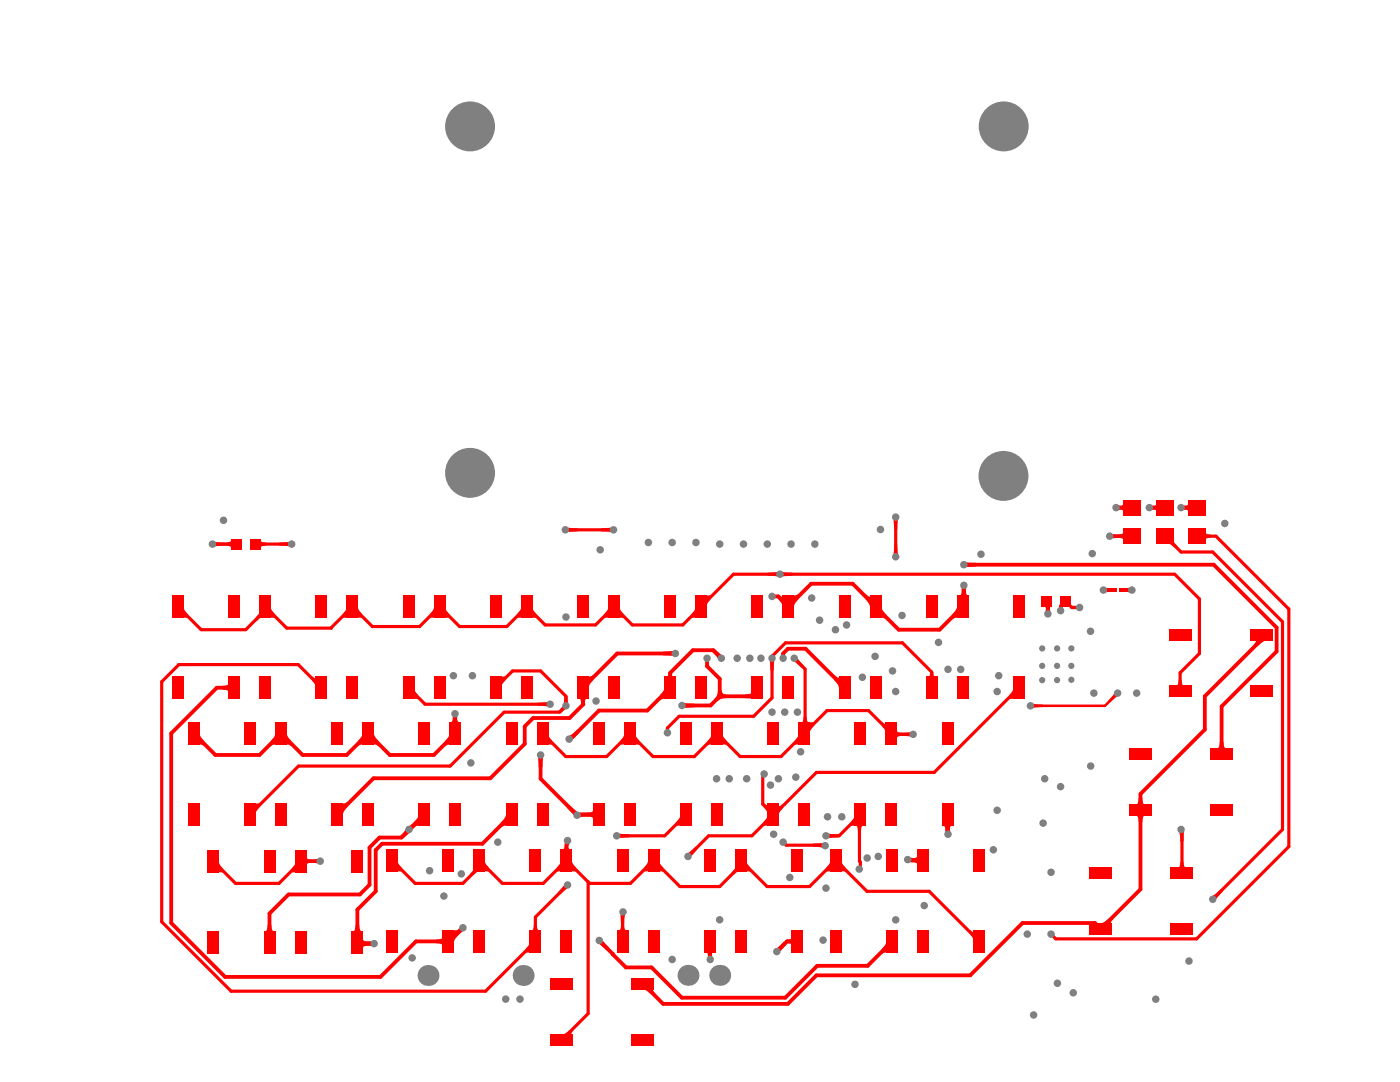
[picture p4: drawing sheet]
<svg xmlns="http://www.w3.org/2000/svg" width="279mm" height="216mm" viewBox="0 0 279 216" stroke-linecap="round" stroke-linejoin="round" font-family="sans-serif">
<g fill="#f00">
<path d="M44.3 136.8a1.01 1.01 0 0 0 1.3-.5v1.9a1.01 1.01 0 0 0-1.3-.6z"/>
<path d="M51 160.3l.8-.1a1.84 1.84 0 0 1-.6 1.7l-.2 .7z"/>
<path d="M55.7 108.3l1.9-.2v1l-1.9-.2z"/>
<path d="M61.2 171a.85 .85 0 0 0 1.1 .5v.7h-.4a.6 .6 0 0 0-.7 .4z"/>
<path d="M62.3 134.9a.48 .48 0 0 0 .7 .3v-.2v2.2l-.1-.6-.6-.8z"/>
<path d="M70.9 184.5h.8a1.01 1.01 0 0 0 .6 1.3h-1.9a1.01 1.01 0 0 0 .5-1.3z"/>
<path d="M68.4 160.3l.5-.1 .4-.2a2.2 2.2 0 0 1-.7 1.9l-.2 .9z"/>
<path d="M87.1 187.5a1.01 1.01 0 0 0 1.3-.6v1.9a1.01 1.01 0 0 0-1.3-.6z"/>
<path d="M91.6 185.2l.7 .7-1.4 1.2-.5-.5z"/>
<path d="M90.5 185.6l1-.1a2.2 2.2 0 0 1-.7 2l-.3 .8z"/>
<path d="M100 135l.8-.1a1.84 1.84 0 0 1-.6 1.7l-.2 .6z"/>
<path d="M106.5 184.6h.7v.4a.6 .6 0 0 0 .4 .6h-1.5a.84 .84 0 0 0 .4-1z"/>
<path d="M107.4 151.2h1l-.1 1.9h-.8z"/>
<path d="M112.5 176.6l.7 .7-1.5 1.3-.4-.5z"/>
<path d="M112.6 138.9h.7l.1 1.4h-.9z"/>
<path d="M112.2 141l.6 .6-.9 .7-.4-.4z"/>
<path d="M115.7 162.1l1.8 .1 .2 .7-1.9 .2z"/>
<path d="M117.1 162.2a1.01 1.01 0 0 0 1.3-.6v1.9a1.01 1.01 0 0 0-1.3-.6z"/>
<path d="M115.6 139.4h1.5l-.3 .3-.1 .7h-.7a.95 .95 0 0 0-.3-1z"/>
<path d="M117.4 135l.6-.1 .4-.2a2.2 2.2 0 0 1-.7 1.9l-.3 .9z"/>
<path d="M120 105.4l1.9-.2v1l-1.9-.2z"/>
<path d="M136.7 140.3l1.8 .1v.8l-1.8 .1z"/>
<path d="M141.3 189l.7-.1 .1 1.6 .1 .4h-1z"/>
<path d="M140.9 190.1h1.5a.84 .84 0 0 0-.4 1h-.7v-.4a.59 .59 0 0 0-.4-.6z"/>
<path d="M142.1 130l.5-.5 1.3 1.1-.7 .7z"/>
<path d="M141 118.8l.8-.1a1.84 1.84 0 0 1-.6 1.7l-.2 .7z"/>
<path d="M152.4 160.2a.48 .48 0 0 0 .8 .3v-.2v2.3l-.2-.7-.6-.8z"/>
<path d="M157.1 187.5l.6-.1 .3-.2v1.3l-.3-.2-.6-.1z"/>
<path d="M155.4 160.5a.26 .26 0 0 0 .2 .4 .26 .26 0 0 0 .3-.2l.3-.3a1.84 1.84 0 0 1-.6 1.7l-.2 .7z"/>
<path d="M158.4 118.8l.5-.1 .4-.2a2.2 2.2 0 0 1-.6 1.9l-.3 .9z"/>
<path d="M155.6 118.7a.36 .36 0 0 0 .2 .4 .36 .36 0 0 0 .4-.2v-.1v2.5l-.2-.9-.7-.8z"/>
<path d="M156.2 114.1l1.9 .2v.6l-1.9 .2z"/>
<path d="M161.6 144.1l.8-.1a1.84 1.84 0 0 1-.6 1.7l-.2 .7z"/>
<path d="M165.4 166.3l1.9 .2v.6l-1.9 .2z"/>
<path d="M166.5 134.7l.7 .5h.2v-.2l.1 2.5-.3-.9-.7-.8z"/>
<path d="M170.7 164.7h1.6a.84 .84 0 0 0-.5 1.1h-.6v-.4a.59 .59 0 0 0-.5-.7z"/>
<path d="M172.7 118.5l.7 .5h.2v-.2v2.5l-.2-.9-.7-.8z"/>
<path d="M176 144a.48 .48 0 0 0 .8 .3v-.2v2.3l-.2-.7-.6-.8z"/>
<path d="M178.4 108.6h.7l.1 1.9h-.9z"/>
<path d="M178.3 103.8h.9l-.1 1.9h-.7z"/>
<path d="M181.7 171.1l1.9 .2-.1 .7h-1.8z"/>
<path d="M181.8 171.3a1.01 1.01 0 0 0 1.3-.6v1.9a1.01 1.01 0 0 0-1.3-.6z"/>
<path d="M179.8 146.2l1.9-.2v1l-1.9-.2z"/>
<path d="M188.7 164.1l.8-.1 .2 1.9h-1z"/>
<path d="M185.6 134.1h.7a.84 .84 0 0 0 .2 .9h-1.2l.2-.2z"/>
<path d="M193.6 185.5a.49 .49 0 0 0 .7 .3v-.2v2.3l-.2-.7-.5-.8z"/>
<path d="M206.2 140.3l.6 .2 1.3 .1v.5l-1.9 .2z"/>
<path d="M208.8 120.3h.6l.3 1.7h-1.1z"/>
<path d="M208.3 121h1.5l-.3 .3-.1 .8h-.6v-.4a.59 .59 0 0 0-.5-.7z"/>
<path d="M213.9 120.9h.9v.7l-.9-.1z"/>
<path d="M211.5 121h.8l-.2 .2-.1 .7h-.7z"/>
<path d="M222.3 138.4l.7 .7-.5 .2-1 .9-.4-.3 1-1.1z"/>
<path d="M222 106.5l1.9 .2v.6l-1.9 .2z"/>
<path d="M223.1 106.7l.4-.1a.6 .6 0 0 0 .7-.4v1.6a.85 .85 0 0 0-1.1-.5z"/>
<path d="M223.3 100.8l1.9 .2v.6l-1.9 .2z"/>
<path d="M223.1 101h.4a.6 .6 0 0 0 .7-.5v1.6a.85 .85 0 0 0-1.1-.5z"/>
<path d="M227.2 159.2h.8a1.01 1.01 0 0 0 .6 1.3h-1.9a1.01 1.01 0 0 0 .5-1.3z"/>
<path d="M236.3 100.8l1.9 .2v.6l-1.9 .2z"/>
<path d="M236.1 101h.4a.6 .6 0 0 0 .6-.5v1.6a.85 .85 0 0 0-1-.5z"/>
<path d="M240.6 106.2a.85 .85 0 0 0 1.1 .5v.6h-.4a.6 .6 0 0 0-.7 .5z"/>
<path d="M36.6 121l.2 .7 .6 .7v.9l-.8-.1z"/>
<path d="M39.8 146.1l.2 .8 .7 .9v1.1l-.4-.3h-.5z"/>
<path d="M43.7 171.8l.2 .7 .5 .8v.8l-.7-.1z"/>
<path d="M45 108.3l.4-.1a.6 .6 0 0 0 .7-.4v1.6a.85 .85 0 0 0-1.1-.5z"/>
<path d="M51.8 121.7l.8 1.5a.69 .69 0 0 0-1 .4l-.5 .4v-.8a1.81 1.81 0 0 0 .8-1.4z"/>
<path d="M52 107.8a.85 .85 0 0 0 1.1 .5v.6h-.4a.6 .6 0 0 0-.7 .5z"/>
<path d="M57.2 146.1l.2 .8 .7 .9v1.1l-.4-.3h-.5z"/>
<path d="M55 146.1v2.5h-.5l-.4 .3a2.2 2.2 0 0 1 .7-2z"/>
<path d="M54 121l.2 .7 .6 .7v.9l-.8-.1z"/>
<path d="M59 171.8v2.2l-.7 .1a1.83 1.83 0 0 1 .5-1.6z"/>
<path d="M72.4 146.1v2.5h-.5l-.4 .3a2.2 2.2 0 0 1 .7-2z"/>
<path d="M71.4 121l.2 .7 .6 .7v.9l-.8-.1z"/>
<path d="M69.2 121v2.2l-.7 .1a1.84 1.84 0 0 1 .5-1.6z"/>
<path d="M74.6 146.1l.2 .8 .7 .9v1.1l-.4-.3h-.5z"/>
<path d="M79.3 171.6l.2 .7 .6 .8v.9l-.8-.1z"/>
<path d="M82.6 137.2l.2 .7 .6 .7v.9l-.8-.1z"/>
<path d="M86.6 121v2.2l-.7 .1a1.84 1.84 0 0 1 .5-1.6z"/>
<path d="M90.3 143h1l-.1 1.9h-.8z"/>
<path d="M89.8 146.1v2.5h-.5l-.4 .3a2.2 2.2 0 0 1 .7-2z"/>
<path d="M90.4 142.8h.8a1.01 1.01 0 0 0 .6 1.3h-1.9a1.01 1.01 0 0 0 .5-1.3z"/>
<path d="M88.8 121l.2 .7 .6 .7v.9l-.8-.1z"/>
<path d="M94.5 173l1.4 .9a1.02 1.02 0 0 0-1 .4l-.4 .3-.7-.2 .8-.9z"/>
<path d="M96.7 171.6l.2 .7 .6 .8v.9l-.8-.1z"/>
<path d="M101 162.3v2.4l-.9 .4a2.2 2.2 0 0 1 .7-2z"/>
<path d="M105.8 187.8l-.1 2.3-.7 .1a1.84 1.84 0 0 1 .6-1.7z"/>
<path d="M106.2 121l.2 .7 .6 .7v.9l-.8-.1z"/>
<path d="M111.9 171.6v2.3l-.7 .1a1.84 1.84 0 0 1 .6-1.7z"/>
<path d="M112.7 168.2l1 .1a2.55 2.55 0 0 0-.3 2l-.7-.3z"/>
<path d="M112.7 168.4h.7v.4a.6 .6 0 0 0 .4 .7h-1.6a.85 .85 0 0 0 .5-1.1z"/>
<path d="M109.4 146.3l.2 .7 .6 .8v.9l-.8-.1z"/>
<path d="M114.1 171.6l.2 .7 .6 .8v.9l-.8-.1z"/>
<path d="M119.6 188.4l.7-.7 1.3 1.4-.6 .5z"/>
<path d="M121.4 121v2.2l-.7 .1a1.84 1.84 0 0 1 .5-1.6z"/>
<path d="M126.8 146.3l.2 .7 .6 .8v.9l-.8-.1z"/>
<path d="M131.5 171.6l.2 .7 .6 .8v.9l-.8-.1z"/>
<path d="M132.6 137v2.4l-.9 .4a2.2 2.2 0 0 1 .7-2z"/>
<path d="M135.8 162.5v2.2l-.8 .1a1.84 1.84 0 0 1 .6-1.6z"/>
<path d="M138.8 121v2.2l-.7 .1a1.84 1.84 0 0 1 .5-1.6z"/>
<path d="M142 146.4v2.2l-.8 .1a1.84 1.84 0 0 1 .6-1.6z"/>
<path d="M146.7 172.7l1.1 1.2a.84 .84 0 0 0-1 .3l-.4 .4-.4-.5a1.64 1.64 0 0 0 .8-1.3z"/>
<path d="M153.2 162.5v2.2l-.8 .1a1.84 1.84 0 0 1 .6-1.6z"/>
<path d="M155.1 189.1l1.4-1.2 .5 .5-1.2 1.4z"/>
<path d="M159.4 146.3v2.3l-.8 .1a1.84 1.84 0 0 1 .6-1.7z"/>
<path d="M162.3 168.3l1.8-.1v1a3.1 3.1 0 0 0-1.9-.2z"/>
<path d="M160.4 143.1h.6v.4a.6 .6 0 0 0 .5 .6h-1.6a.84 .84 0 0 0 .5-1z"/>
<path d="M167.9 171.6l.2 .7 .6 .8v.9l-.8-.1z"/>
<path d="M165.7 171.6v2.3l-.7 .1a1.84 1.84 0 0 1 .5-1.7z"/>
<path d="M170.6 162.5v2.2l-.8 .1a1.84 1.84 0 0 1 .6-1.6z"/>
<path d="M176.9 187.6v2.5l-.9 .3a2.2 2.2 0 0 1 .7-2z"/>
<path d="M175.8 120.8l.3 .8 .6 .9v1.1l-.4-.3-.5-.1z"/>
<path d="M192.9 112.2l1.9 .1v.8l-1.9 .1z"/>
<path d="M191.9 117.4h.9l-.1 1.8h-.7z"/>
<path d="M191 120.8v2.4l-.5 .1-.4 .3a2.2 2.2 0 0 1 .7-2z"/>
<path d="M192 117.5h.7a1.18 1.18 0 0 0 .4 1.3h-1.7a1.01 1.01 0 0 0 .6-1.3z"/>
<path d="M202.3 137.2l-.1 2.2-.7 .1a1.83 1.83 0 0 1 .6-1.6z"/>
<path d="M220.7 117.2l1.5 .2v.7l-1.5 .2z"/>
<path d="M220.5 117.4h1.1v.7h-1.1z"/>
<path d="M226.7 162.7h1.9a1.01 1.01 0 0 0-.6 1.3h-.8a1.01 1.01 0 0 0-.5-1.3z"/>
<path d="M233 108.6l1.3-1a.78 .78 0 0 0 .3 1l.4 .4-.6 .3a1.67 1.67 0 0 0-1.3-.8z"/>
<path d="M242.1 178.7l1.5-1.2 .4 .4-1.2 1.5z"/>
<path d="M243.4 148h.8a1.01 1.01 0 0 0 .5 1.3h-1.8a1.01 1.01 0 0 0 .5-1.3z"/>
<path d="M43 108.1l1.9 .2v.6l-1.9 .2z"/>
<path d="M53.4 184.5h.8a1.01 1.01 0 0 0 .5 1.3h-1.9a1.01 1.01 0 0 0 .6-1.3z"/>
<path d="M61.4 171.5l1.9-.1v.9l-1.9-.1z"/>
<path d="M72.2 187.9l1.9-.1v1l-1.9-.1z"/>
<path d="M107.3 140.2l1.9-.2v1l-1.9-.2z"/>
<path d="M112.1 206.4l.7-.2 .7-.6h.9a.48 .48 0 0 0-.3 .8h.2z"/>
<path d="M128.1 197.4h2.3a.45 .45 0 0 0 .3 .7l.2 .2a2.2 2.2 0 0 1-2-.7z"/>
<path d="M123.9 184.6h.7v.4a.6 .6 0 0 0 .4 .6h-1.5a.84 .84 0 0 0 .4-1z"/>
<path d="M123.6 166.3l1.9 .2v.6l-1.9 .2z"/>
<path d="M113.2 161.2l.5-.5 1.4 1.2-.7 .7z"/>
<path d="M113.7 146.7a3 3 0 0 0 1.5-1.1l.4 .7-1.3 1.2z"/>
<path d="M113.4 105.2l1.9 .2v.6l-1.9 .2z"/>
<path d="M137.4 170.1l1.4-1.2 .5 .5-1.2 1.4z"/>
<path d="M133.4 134.3h.7l.2 .7h-1.1z"/>
<path d="M132.3 130l1.9-.1v1l-1.9-.1z"/>
<path d="M153.2 114.3l1.9-.2v1l-1.9-.2z"/>
<path d="M188.2 164.7h1.9a1.01 1.01 0 0 0-.6 1.3h-.8a1.01 1.01 0 0 0-.5-1.3z"/>
<path d="M179 145.7a.85 .85 0 0 0 1.1 .5v.6l-.4 .1a.6 .6 0 0 0-.7 .4z"/>
<path d="M229.9 100.8l1.9 .2v.6l-1.9 .2z"/>
<path d="M229.7 101h.4a.6 .6 0 0 0 .7-.5v1.6a.85 .85 0 0 0-1.1-.5z"/>
<path d="M235.6 172h.6v.4a.6 .6 0 0 0 .5 .7h-1.6a.84 .84 0 0 0 .5-1.1z"/>
<path d="M235.3 166.1l.9-.1v1.9l-.6 .1-.1-1.3z"/>
<path d="M235.2 135.7h.6l.1 .4a.6 .6 0 0 0 .4 .7h-1.6a.85 .85 0 0 0 .5-1.1z"/>
<path d="M72.4 187.3a1.01 1.01 0 0 0 1.3 .6v.8a1.01 1.01 0 0 0-1.3 .5z"/>
<path d="M80.9 165.5l-1.1 1.4 .6 .5 1.3-1.1v-1.5l1.5-1.3 .4 .6-1.2 1.4z"/>
<path d="M83.6 162.3v2.4l-.9 .4a2.2 2.2 0 0 1 .7-2z"/>
<path d="M104 121v2.2l-.7 .1a1.84 1.84 0 0 1 .5-1.6z"/>
<path d="M123.8 182.5h1l-.2 .6v1.4l-.7-.1z"/>
<path d="M129.3 171.6v2.3l-.7 .1a1.84 1.84 0 0 1 .6-1.7z"/>
<path d="M124.6 146.3v2.3l-.8 .1a1.84 1.84 0 0 1 .6-1.7z"/>
<path d="M123.6 121l.2 .7 .6 .7v.9l-.8-.1z"/>
<path d="M148.9 171.6l.2 .7 .6 .8v.9l-.8-.1z"/>
<path d="M143.3 137.9l.7-.3a.81 .81 0 0 0 .9 1l-.2 .7-.8 .2-.7 .5-.6-.6 .5-.7z"/>
<path d="M144.2 146.3l.2 .7 .6 .8v.9l-.8-.1z"/>
<path d="M148.8 138.6a1.01 1.01 0 0 0 1.2-.6v1.4l-1.2-.1z"/>
<path d="M153.6 131.9h1l-.2 1.9h-.6z"/>
<path d="M158.6 132.1l.7-.7 1.2 1.5-.5 .4z"/>
<path d="M219.5 184.3l.8-.3 .9-.7h1l-.5 .7v.2l.2 .1z"/>
<path d="M223.9 117.4l1.5-.2v1.1l-1.5-.2z"/>
<path d="M224.5 117.4h1.1v.7h-1.1z"/>
<path d="M250.3 127.8h2.6a2.99 2.99 0 0 0-1.9 1.2l-.8-.3a.57 .57 0 0 0 .3-.9z"/>
</g>
<g fill="none" stroke="#f00" stroke-width=".63">
<path d="M208.8 120l.3 .3v2.2M66.1 125.2v.1M112.9 138.9v1.9l-1.2 1.3M185.9 134.1v3.1M213.9 121.2l-1.3-1.2-.9 .9v1M133.2 145.3v.9M143.1 146.3v.1M152.5 154.4l-.3 .3M160.7 146.2l-.2 .1M177.9 146.3l.2 .2M95.6 171.7v1.3M113.3 167.7l-.3 .3"/>
<path d="M117.4 176l.3 .3M147.8 171.7v1M164.8 166.8h2.7M171.5 171.8l.2 .2v1.2l-.2 .2M171.7 162.5l-.2 .2M141.6 191.4l.1 .1"/>
</g>
<g fill="none" stroke="#f00" stroke-width=".76">
<path d="M155.3 119l2 2M133.7 134.3v2.9M143.6 138.9l-1.8 1.9M157.2 129.4l-.9 1v.9M192.4 120.8l-.3 .2M90.8 146.3h.1M116.3 140.4l.1 .1M115.3 162.5l-.1 .2M181.2 171.5l.1 .2h2.9M189.1 166.4l.1 .1M71.3 188l.3 .3M92.4 185.1l-2.7 2.7h-.3"/>
<path d="M122.3 190.4h.1M157.1 187.8h2"/>
</g>
<circle cx="225.9" cy="117.7" r=".32" fill="#f00"/>
<g fill="none" stroke="#f00" stroke-width=".63">
<path d="M42.4 108.6h4.7M51 108.6h7.2M112.8 105.7h9.6M178.8 103.2v7.9M223.9 117.7h2M235.7 101.3h3.2M239.4 119.5v10.9M32.3 136v47.9M40.1 125.7h8.9M52.9 121v.8M57.2 125.3h8.9M74.3 125h9.4"/>
<path d="M91.7 125h9.4M107.9 133.9h-5.6l-3.4 3.3M154.1 131v.3M160.7 133.5v12.7M213.9 121.2h1.6M256 124.1v41.4M257.2 121.5v47.4M112.9 151h8.2M135.5 142.9h14.9M152.2 154.7v5.8l2.1 2h.2M178.1 146.5h4.1M60.1 171.8h3.8"/>
<path d="M100.3 176.3h8.1M113 168v3.7M117.4 176v26.3M117.7 176.3h8.1M135.7 176.9h7.9M141.4 166.8h8.7M153.1 176.9h8.5M156.3 168l.6 .6M171.5 162.7v9.1M173 177.9h12.4M235.7 165.5l.2 .2v8.4M106.8 183v4.8"/>
<path d="M124.3 182l-.1 .1M141.6 187.8v3.6M209.8 186.4l.9 .9"/>
</g>
<g fill="none" stroke="#f00" stroke-width=".76">
<path d="M154.1 119h1.2M161.9 116.5h8.3M192.4 116.8v4M43.3 137.2h3.4M116.3 137.2v3.2M138.3 129.7h4.1l1.6 1.6M141.1 131.3v1.6l2.5 2.6v3.4h7.5v-1.7M157.2 129.4h3.6M179.3 125.7h8.2M251.7 126.7v1M254.8 125.2v4.8M34.2 146.3v37.9"/>
<path d="M60.4 150.6h8.8M77.8 150.6h8.8M90.8 142.4v3.9M106.4 143.3l-1.7 1.6v3.5M107.9 150.6v4.8M113.6 147.5h.2M119.5 141.8h9.7M136.1 140.8h5.7M227.6 158.4v19M243.8 141v9.4M57.6 178.5l-3.8 3.8v5.7M75.7 167.1h4.4"/>
<path d="M76.2 168.4l-1.2 1.2v8.3M115.3 162.5h4.2M189.1 162.5v3.9M71.3 181.5v6.5M71.6 188.3h3.1M83 187.8h6.4M119.6 187.7l2.7 2.7M122.3 190.4l2.6 2.6h5.1M157.1 187.8l-2.1 2.1M218.5 184.2l1.2 1.2"/>
</g>
<path d="M223 138.3l-2.5 2.5" fill="none" stroke="#f00" stroke-width=".51"/>
<circle cx="220.2" cy="117.7" r=".32" fill="#f00"/>
<g fill="none" stroke="#f00" stroke-width=".63">
<path d="M220.2 117.7h2M221.5 107h4.4M222.7 101.3h3.2M229.4 101.3h3.1M232.5 107l3.2 3.1h6.3l14 14M238.9 107h3.8l14.5 14.5M239.4 119.5l-5-4.9h-88l-10.1 10.1h-10.1l-3.7-3.7-3.6 3.7h-10.1l-3.7-3.7-4 4M32.3 136l3.4-3.4h23.8l4.6 4.6M35.5 121l4.6 4.7M52.9 121l4.3 4.3M52.9 121.8l-3.9 3.9M74.3 125l-4-4-4.2 4.2"/>
<path d="M81.5 137.2l3.3 3.3h25M83.7 125l4-4 4 4M107.9 133.9l5 5M154.1 131.3v8l-3.7 3.6M154.1 131l2.7-2.7h23.3l5.8 5.8M158.5 131.3l2.2 2.2M203.3 137.2l-16.9 16.9h-23.5l-8.4 8.4M239.4 130.4l-3.9 3.9v3.6M108.3 146.3l4.6 4.7M111.7 142.1h-11.1l-10.7 10.8h-30.3l-9.7 9.6M135.5 142.9l-2.3 2.4M143.1 146.3l4.6 4.7h8.2l4.6-4.7"/>
<path d="M143.1 146.4l-4.5 4.6h-8.3l-4.6-4.7-4.6 4.7M160.7 146.2l4.4-4.4h8.2l4.6 4.5M42.6 171.8l4.4 4.5h8.7l4.4-4.5M78.2 171.7l4.7 4.6h9.5l3.2-3.3M95.6 171.7l4.7 4.6M113.3 176.6l-6.5 6.4M117.4 176l-4.4-4.3-4.6 4.6M125.8 176.3l4.6-4.6 5.3 5.2M136.9 162.5l-4.2 4.3h-9.6M141.4 166.8l-4.1 4.1M147.8 172.7l-4.2 4.2M147.8 171.7l5.3 5.2"/>
<path d="M154.3 162.5l-4.2 4.3M156.9 168.6l7.8 .1M161.6 176.9l5.2-5.2 6.2 6.2M171.5 162.7l-4 4.1M185.4 177.9l10 9.9M256 165.5l-14 13.9M257.2 168.9l-18.4 18.4h-28.1M32.3 183.9l13.8 13.9h50.8l9.9-10M124.2 182.1v5.7M117.4 202.3l-5.3 5.2"/>
</g>
<g fill="none" stroke="#f00" stroke-width=".76">
<path d="M161.9 116.5l-4.6 4.5M170.2 116.5l9.1 9.2M192.4 112.7h49.8l12.6 12.5M43.3 137.2l-9.1 9.1M133.7 137.2l-4.5 4.6M134.8 130.4h-11.6l-6.9 6.8M138.3 129.7l-4.6 4.6M160.8 129.4l7.7 7.8M192.1 121l-4.6 4.7M251.7 127.7l-11.2 11.2v6.7l-12.9 12.8M254.8 130l-11 11M38.7 146.3l4.3 4.3h8.8l4.3-4.3 4.3 4.3"/>
<path d="M69.2 150.6l4.3-4.3 4.3 4.3M90.9 146.3l-4.3 4.3M104.7 148.4l-6.8 6.9h-23.4l-7.2 7.2M107.9 155.4l7.3 7.3M116.4 140.5l-2.7 2.8h-7.3M119.5 141.8l-5.7 5.7M75 177.9l-3.7 3.6M75.7 167.1l-2 2v7.5l-1.9 1.9h-14.2M84.7 162.5l-4.6 4.6M102.1 162.5l-5.8 5.9h-20.1M227.6 177.4l-7.9 8M34.2 184.2l10.7 10.7h31l7.1-7.1"/>
<path d="M178 187.8l-4.8 4.9h-10.1l-6.4 6.4h-20.6l-6.1-6.1M218.5 184.2h-14.4l-10.5 10.4h-30.7l-5.7 5.7h-24.9l-4-4"/>
</g>
<path d="M205.6 140.8h14.9" fill="none" stroke="#f00" stroke-width=".51"/>
<g fill="#808080">
<circle cx="187.3" cy="128.2" r=".75"/>
<circle cx="199.3" cy="134.8" r=".75"/>
<circle cx="189.2" cy="133.6" r=".75"/>
<circle cx="191.7" cy="133.6" r=".75"/>
<circle cx="200.3" cy="95" r="5"/>
<circle cx="200.3" cy="25.2" r="5"/>
<circle cx="93.8" cy="25.2" r="5"/>
<circle cx="93.8" cy="94.4" r="5"/>
<circle cx="213.8" cy="132.9" r=".62"/>
<circle cx="211" cy="132.9" r=".62"/>
<circle cx="211" cy="135.7" r=".62"/>
<circle cx="208" cy="135.7" r=".62"/>
<circle cx="211" cy="129.4" r=".62"/>
<circle cx="213.8" cy="129.4" r=".62"/>
<circle cx="208" cy="132.9" r=".62"/>
<circle cx="208" cy="129.4" r=".62"/>
<circle cx="213.8" cy="135.6" r=".62"/>
<circle cx="58.2" cy="108.6" r=".75"/>
<circle cx="229.4" cy="101.3" r=".75"/>
<circle cx="222.7" cy="101.3" r=".75"/>
<circle cx="235.7" cy="101.3" r=".75"/>
<circle cx="129.4" cy="108.3" r=".75"/>
<circle cx="134.1" cy="108.3" r=".75"/>
<circle cx="148.4" cy="108.6" r=".75"/>
<circle cx="157.9" cy="108.6" r=".75"/>
<circle cx="162.6" cy="108.6" r=".75"/>
<circle cx="153.1" cy="108.6" r=".75"/>
<circle cx="143.6" cy="108.6" r=".75"/>
<circle cx="138.9" cy="108.3" r=".75"/>
<circle cx="215.5" cy="121.2" r=".75"/>
<circle cx="211.7" cy="121.9" r=".75"/>
<circle cx="220.2" cy="117.7" r=".75"/>
<circle cx="225.9" cy="117.7" r=".75"/>
<circle cx="178.8" cy="111.1" r=".75"/>
<circle cx="82.3" cy="191.1" r=".75"/>
<circle cx="42.4" cy="108.6" r=".75"/>
<circle cx="44.6" cy="103.8" r=".75"/>
<circle cx="154.4" cy="166.5" r=".75"/>
<circle cx="141.1" cy="131.3" r=".75"/>
<circle cx="163.6" cy="123.8" r=".75"/>
<circle cx="159.1" cy="142.1" r=".75"/>
<circle cx="242" cy="179.4" r=".75"/>
<circle cx="209.8" cy="186.4" r=".75"/>
<circle cx="214.2" cy="198.1" r=".75"/>
<circle cx="211" cy="196.2" r=".75"/>
<circle cx="205.6" cy="140.8" r=".75"/>
<circle cx="209.1" cy="122.5" r=".75"/>
<circle cx="237.3" cy="191.8" r=".75"/>
<circle cx="63.9" cy="171.8" r=".75"/>
<circle cx="144" cy="131.3" r=".75"/>
<circle cx="154.1" cy="119" r=".75"/>
<circle cx="113.3" cy="176.6" r=".75"/>
<circle cx="123.1" cy="166.8" r=".75"/>
<circle cx="133.2" cy="146.2" r=".75"/>
<circle cx="112.9" cy="140.8" r=".75"/>
<circle cx="90.8" cy="142.4" r=".75"/>
<circle cx="90.5" cy="134.8" r=".75"/>
<circle cx="94.3" cy="134.8" r=".75"/>
<circle cx="208.2" cy="164.2" r=".75"/>
<circle cx="235.7" cy="165.5" r=".75"/>
<circle cx="182.2" cy="146.5" r=".75"/>
<circle cx="141.7" cy="191.5" r=".75"/>
<circle cx="109.8" cy="140.5" r=".75"/>
<circle cx="113.6" cy="147.5" r=".75"/>
<circle cx="81.6" cy="165.5" r=".75"/>
<circle cx="205" cy="186.4" r=".75"/>
<circle cx="184.5" cy="180.7" r=".75"/>
<circle cx="211.7" cy="157" r=".75"/>
<circle cx="208.5" cy="155.4" r=".75"/>
<circle cx="189.2" cy="166.5" r=".75"/>
<circle cx="124.3" cy="182" r=".75"/>
<circle cx="137.3" cy="170.9" r=".75"/>
<circle cx="152.5" cy="154.4" r=".75"/>
<circle cx="155.7" cy="114.6" r=".75"/>
<circle cx="88.6" cy="178.8" r=".75"/>
<circle cx="175.3" cy="170.9" r=".75"/>
<circle cx="147.1" cy="131.3" r=".75"/>
<circle cx="166.7" cy="125.7" r=".75"/>
<circle cx="154.1" cy="131.3" r=".75"/>
<circle cx="156.3" cy="131.3" r=".75"/>
<circle cx="112.9" cy="123.1" r=".75"/>
<circle cx="158.8" cy="155.1" r=".75"/>
<circle cx="218.3" cy="138.3" r=".75"/>
<circle cx="209.8" cy="174.1" r=".75"/>
<circle cx="92.1" cy="174.4" r=".75"/>
<circle cx="119.6" cy="187.7" r=".75"/>
<circle cx="170.6" cy="196.4" r=".75"/>
<circle cx="115.2" cy="162.7" r=".75"/>
<circle cx="74.7" cy="188.3" r=".75"/>
<circle cx="92.4" cy="185.1" r=".75"/>
<circle cx="154.1" cy="142.1" r=".75"/>
<circle cx="156.6" cy="142.1" r=".75"/>
<circle cx="149.6" cy="131.3" r=".75"/>
<circle cx="158.5" cy="131.3" r=".75"/>
<circle cx="151.9" cy="131.3" r=".75"/>
<circle cx="107.9" cy="150.6" r=".75"/>
<circle cx="178.8" cy="138" r=".75"/>
<circle cx="113.3" cy="167.7" r=".75"/>
<circle cx="122.4" cy="105.7" r=".75"/>
<circle cx="134.1" cy="191.5" r=".75"/>
<circle cx="159.8" cy="150" r=".75"/>
<circle cx="165.2" cy="163" r=".75"/>
<circle cx="168" cy="163" r=".75"/>
<circle cx="100.9" cy="199.4" r=".75"/>
<circle cx="103.8" cy="199.4" r=".75"/>
<circle cx="134.8" cy="130.4" r=".75"/>
<circle cx="192.4" cy="112.7" r=".75"/>
<circle cx="192.4" cy="116.8" r=".75"/>
<circle cx="99.3" cy="168" r=".75"/>
<circle cx="85.7" cy="173.7" r=".75"/>
<circle cx="178.8" cy="183.5" r=".75"/>
<circle cx="173.1" cy="171.2" r=".75"/>
<circle cx="181.1" cy="171.5" r=".75"/>
<circle cx="221.5" cy="107" r=".75"/>
<circle cx="218" cy="110.5" r=".75"/>
<circle cx="199" cy="138" r=".75"/>
<circle cx="199" cy="161.7" r=".75"/>
<circle cx="206.3" cy="202.5" r=".75"/>
<circle cx="155.3" cy="155.4" r=".75"/>
<circle cx="153.8" cy="156.7" r=".75"/>
<circle cx="94" cy="152.2" r=".75"/>
<circle cx="180" cy="122.8" r=".75"/>
<circle cx="162" cy="119.3" r=".75"/>
<circle cx="119" cy="139.9" r=".75"/>
<circle cx="230.7" cy="199.4" r=".75"/>
<circle cx="217.6" cy="126" r=".75"/>
<circle cx="174.6" cy="131" r=".75"/>
<circle cx="172.1" cy="135.1" r=".75"/>
<circle cx="178.1" cy="133.9" r=".75"/>
<circle cx="157.6" cy="175.1" r=".75"/>
<circle cx="164.8" cy="177.2" r=".75"/>
<circle cx="164.7" cy="168.7" r=".75"/>
<circle cx="164.8" cy="166.8" r=".75"/>
<circle cx="156.3" cy="168" r=".75"/>
<circle cx="226.8" cy="138.3" r=".75"/>
<circle cx="223" cy="138.3" r=".75"/>
<circle cx="217.7" cy="152.9" r=".75"/>
<circle cx="143.6" cy="183.5" r=".75"/>
<circle cx="198.2" cy="169.6" r=".75"/>
<circle cx="195.8" cy="110.6" r=".75"/>
<circle cx="168.9" cy="124.7" r=".75"/>
<circle cx="178.8" cy="103.2" r=".75"/>
<circle cx="175.7" cy="105.7" r=".75"/>
<circle cx="171.5" cy="173.4" r=".75"/>
<circle cx="155" cy="189.9" r=".75"/>
<circle cx="143" cy="155.4" r=".75"/>
<circle cx="149" cy="155.4" r=".75"/>
<circle cx="136.1" cy="140.8" r=".75"/>
<circle cx="145.5" cy="155.4" r=".75"/>
<circle cx="112.8" cy="105.7" r=".75"/>
<circle cx="119.8" cy="109.7" r=".75"/>
<circle cx="164.3" cy="187.6" r=".75"/>
<circle cx="244.4" cy="104.5" r=".75"/>
<circle cx="85.4" cy="194.6" r="2.09"/>
<circle cx="104.4" cy="194.6" r="2.09"/>
<circle cx="137.3" cy="194.6" r="2.09"/>
<circle cx="143.6" cy="194.6" r="2.09"/>
</g>
<g fill="#f00">
<path d="M211.6 118.9h2.1v2.1h-2.1z" fill-rule="evenodd"/>
<path d="M34.4 135h2.2v4.4h-2.2z" fill-rule="evenodd"/>
<path d="M34.4 118.8h2.2v4.4h-2.2z" fill-rule="evenodd"/>
<path d="M48.8 160.3h2.2v4.4h-2.2z" fill-rule="evenodd"/>
<path d="M48.8 144.1h2.2v4.5h-2.2z" fill-rule="evenodd"/>
<path d="M49.9 107.5h2.1v2.1h-2.1z" fill-rule="evenodd"/>
<path d="M55 160.3h2.2v4.4h-2.2z" fill-rule="evenodd"/>
<path d="M55 144.1h2.2v4.5h-2.2z" fill-rule="evenodd"/>
<path d="M59 185.8h2.2v4.4h-2.2z" fill-rule="evenodd"/>
<path d="M70.2 185.8h2.2v4.4h-2.2z" fill-rule="evenodd"/>
<path d="M69.2 135h2.2v4.4h-2.2z" fill-rule="evenodd"/>
<path d="M69.2 118.8h2.2v4.4h-2.2z" fill-rule="evenodd"/>
<path d="M80.4 135h2.2v4.4h-2.2z" fill-rule="evenodd"/>
<path d="M80.4 118.8h2.2v4.4h-2.2z" fill-rule="evenodd"/>
<path d="M89.8 160.3h2.2v4.4h-2.2z" fill-rule="evenodd"/>
<path d="M89.8 144.1h2.2v4.5h-2.2z" fill-rule="evenodd"/>
<path d="M94.5 185.6h2.2v4.5h-2.2z" fill-rule="evenodd"/>
<path d="M101 160.3h2.2v4.4h-2.2z" fill-rule="evenodd"/>
<path d="M101 144.1h2.2v4.5h-2.2z" fill-rule="evenodd"/>
<path d="M105.7 185.6h2.3v4.5h-2.3z" fill-rule="evenodd"/>
<path d="M115.2 135h2.2v4.4h-2.2z" fill-rule="evenodd"/>
<path d="M115.2 118.8h2.2v4.4h-2.2z" fill-rule="evenodd"/>
<path d="M121.4 135h2.2v4.4h-2.2z" fill-rule="evenodd"/>
<path d="M121.4 118.8h2.2v4.4h-2.2z" fill-rule="evenodd"/>
<path d="M124.6 160.3h2.2v4.4h-2.2z" fill-rule="evenodd"/>
<path d="M124.6 144.1h2.2v4.5h-2.2z" fill-rule="evenodd"/>
<path d="M135.8 160.3h2.2v4.4h-2.2z" fill-rule="evenodd"/>
<path d="M135.8 144.1h2.2v4.5h-2.2z" fill-rule="evenodd"/>
<path d="M140.5 185.6h2.3v4.5h-2.3z" fill-rule="evenodd"/>
<path d="M146.7 185.6h2.2v4.5h-2.2z" fill-rule="evenodd"/>
<path d="M150 135h2.2v4.4h-2.2z" fill-rule="evenodd"/>
<path d="M150 118.8h2.2v4.4h-2.2z" fill-rule="evenodd"/>
<path d="M156.2 135h2.2v4.4h-2.2z" fill-rule="evenodd"/>
<path d="M156.2 118.8h2.2v4.4h-2.2z" fill-rule="evenodd"/>
<path d="M165.7 185.6h2.2v4.5h-2.2z" fill-rule="evenodd"/>
<path d="M170.6 160.3h2.2v4.4h-2.2z" fill-rule="evenodd"/>
<path d="M170.6 144.1h2.2v4.5h-2.2z" fill-rule="evenodd"/>
<path d="M176.9 185.6h2.2v4.5h-2.2z" fill-rule="evenodd"/>
<path d="M176.8 160.3h2.2v4.4h-2.2z" fill-rule="evenodd"/>
<path d="M176.8 144.1h2.2v4.5h-2.2z" fill-rule="evenodd"/>
<path d="M191 135h2.2v4.4h-2.2z" fill-rule="evenodd"/>
<path d="M191 118.8h2.2v4.4h-2.2z" fill-rule="evenodd"/>
<path d="M202.2 135h2.3v4.4h-2.3z" fill-rule="evenodd"/>
<path d="M202.2 118.8h2.3v4.4h-2.3z" fill-rule="evenodd"/>
<path d="M221.6 117.4h1.2v.7h-1.2z" fill-rule="evenodd"/>
<path d="M223.3 117.4h1.2v.7h-1.2z" fill-rule="evenodd"/>
<path d="M230.8 99.7h3.5v3.2h-3.5z" fill-rule="evenodd"/>
<path d="M230.8 105.4h3.5v3.2h-3.5z" fill-rule="evenodd"/>
<path d="M59 169.6h2.2v4.5h-2.2z" fill-rule="evenodd"/>
<path d="M70.2 169.6h2.2v4.5h-2.2z" fill-rule="evenodd"/>
<path d="M94.5 169.4h2.2v4.5h-2.2z" fill-rule="evenodd"/>
<path d="M105.7 169.4h2.3v4.5h-2.3z" fill-rule="evenodd"/>
<path d="M140.5 169.4h2.3v4.5h-2.3z" fill-rule="evenodd"/>
<path d="M146.7 169.4h2.2v4.5h-2.2z" fill-rule="evenodd"/>
<path d="M165.7 169.4h2.2v4.5h-2.2z" fill-rule="evenodd"/>
<path d="M176.9 169.4h2.2v4.5h-2.2z" fill-rule="evenodd"/>
<path d="M126.1 206.4h4.4v2.2h-4.4z" fill-rule="evenodd"/>
<path d="M126.1 195.2h4.4v2.2h-4.4z" fill-rule="evenodd"/>
<path d="M207.7 118.9h2.1v2.1h-2.1z" fill-rule="evenodd"/>
<path d="M217.5 184.2h4.4v2.3h-4.4z" fill-rule="evenodd"/>
<path d="M225.4 160.5h4.4v2.2h-4.4z" fill-rule="evenodd"/>
<path d="M225.4 149.3h4.4v2.2h-4.4z" fill-rule="evenodd"/>
<path d="M233.7 184.2h4.4v2.3h-4.4z" fill-rule="evenodd"/>
<path d="M241.6 160.5h4.4v2.2h-4.4z" fill-rule="evenodd"/>
<path d="M241.6 149.3h4.4v2.2h-4.4z" fill-rule="evenodd"/>
<path d="M233.3 125.6h4.4v2.2h-4.4z" fill-rule="evenodd"/>
<path d="M41.5 185.8h2.2v4.4h-2.2z" fill-rule="evenodd"/>
<path d="M37.6 160.3h2.2v4.4h-2.2z" fill-rule="evenodd"/>
<path d="M45.6 135h2.2v4.4h-2.2z" fill-rule="evenodd"/>
<path d="M37.6 144.1h2.2v4.5h-2.2z" fill-rule="evenodd"/>
<path d="M45.6 118.8h2.2v4.4h-2.2z" fill-rule="evenodd"/>
<path d="M46 107.5h2.2v2.1h-2.2z" fill-rule="evenodd"/>
<path d="M52.7 185.8h2.2v4.4h-2.2z" fill-rule="evenodd"/>
<path d="M66.2 160.3h2.2v4.4h-2.2z" fill-rule="evenodd"/>
<path d="M51.8 135h2.2v4.4h-2.2z" fill-rule="evenodd"/>
<path d="M63 135h2.2v4.4h-2.2z" fill-rule="evenodd"/>
<path d="M66.2 144.1h2.2v4.5h-2.2z" fill-rule="evenodd"/>
<path d="M51.8 118.8h2.2v4.4h-2.2z" fill-rule="evenodd"/>
<path d="M63 118.8h2.2v4.4h-2.2z" fill-rule="evenodd"/>
<path d="M77.1 185.6h2.2v4.5h-2.2z" fill-rule="evenodd"/>
<path d="M88.3 185.6h2.3v4.5h-2.3z" fill-rule="evenodd"/>
<path d="M72.4 160.3h2.2v4.4h-2.2z" fill-rule="evenodd"/>
<path d="M83.6 160.3h2.2v4.4h-2.2z" fill-rule="evenodd"/>
<path d="M86.6 135h2.2v4.4h-2.2z" fill-rule="evenodd"/>
<path d="M72.4 144.1h2.2v4.5h-2.2z" fill-rule="evenodd"/>
<path d="M83.6 144.1h2.2v4.5h-2.2z" fill-rule="evenodd"/>
<path d="M86.6 118.8h2.2v4.4h-2.2z" fill-rule="evenodd"/>
<path d="M107.2 160.3h2.2v4.4h-2.2z" fill-rule="evenodd"/>
<path d="M104 135h2.2v4.4h-2.2z" fill-rule="evenodd"/>
<path d="M97.8 135h2.2v4.4h-2.2z" fill-rule="evenodd"/>
<path d="M107.2 144.1h2.2v4.5h-2.2z" fill-rule="evenodd"/>
<path d="M104 118.8h2.2v4.4h-2.2z" fill-rule="evenodd"/>
<path d="M97.8 118.8h2.2v4.4h-2.2z" fill-rule="evenodd"/>
<path d="M111.9 185.6h2.2v4.5h-2.2z" fill-rule="evenodd"/>
<path d="M123.1 185.6h2.3v4.5h-2.3z" fill-rule="evenodd"/>
<path d="M118.4 160.3h2.2v4.4h-2.2z" fill-rule="evenodd"/>
<path d="M118.4 144.1h2.2v4.5h-2.2z" fill-rule="evenodd"/>
<path d="M142 160.3h2.2v4.4h-2.2z" fill-rule="evenodd"/>
<path d="M132.6 135h2.2v4.4h-2.2z" fill-rule="evenodd"/>
<path d="M138.8 135h2.2v4.4h-2.2z" fill-rule="evenodd"/>
<path d="M142 144.1h2.2v4.5h-2.2z" fill-rule="evenodd"/>
<path d="M132.6 118.8h2.2v4.4h-2.2z" fill-rule="evenodd"/>
<path d="M138.8 118.8h2.2v4.4h-2.2z" fill-rule="evenodd"/>
<path d="M157.9 185.6h2.3v4.5h-2.3z" fill-rule="evenodd"/>
<path d="M159.4 160.3h2.2v4.4h-2.2z" fill-rule="evenodd"/>
<path d="M153.2 160.3h2.2v4.4h-2.2z" fill-rule="evenodd"/>
<path d="M159.4 144.1h2.2v4.5h-2.2z" fill-rule="evenodd"/>
<path d="M153.2 144.1h2.2v4.5h-2.2z" fill-rule="evenodd"/>
<path d="M167.4 135h2.2v4.4h-2.2z" fill-rule="evenodd"/>
<path d="M167.4 118.8h2.2v4.4h-2.2z" fill-rule="evenodd"/>
<path d="M183.1 185.6h2.2v4.5h-2.2z" fill-rule="evenodd"/>
<path d="M188 160.3h2.2v4.4h-2.2z" fill-rule="evenodd"/>
<path d="M173.6 135h2.2v4.4h-2.2z" fill-rule="evenodd"/>
<path d="M184.8 135h2.2v4.4h-2.2z" fill-rule="evenodd"/>
<path d="M188 144.1h2.2v4.5h-2.2z" fill-rule="evenodd"/>
<path d="M173.6 118.8h2.2v4.4h-2.2z" fill-rule="evenodd"/>
<path d="M184.8 118.8h2.2v4.4h-2.2z" fill-rule="evenodd"/>
<path d="M194.3 185.6h2.2v4.5h-2.2z" fill-rule="evenodd"/>
<path d="M217.5 173h4.4v2.3h-4.4z" fill-rule="evenodd"/>
<path d="M224.2 99.7h3.4v3.2h-3.4z" fill-rule="evenodd"/>
<path d="M224.2 105.4h3.4v3.2h-3.4z" fill-rule="evenodd"/>
<path d="M233.7 173h4.4v2.3h-4.4z" fill-rule="evenodd"/>
<path d="M233.3 136.8h4.4v2.2h-4.4z" fill-rule="evenodd"/>
<path d="M237.1 99.7h3.5v3.2h-3.5z" fill-rule="evenodd"/>
<path d="M237.1 105.4h3.5v3.2h-3.5z" fill-rule="evenodd"/>
<path d="M41.5 169.6h2.2v4.5h-2.2z" fill-rule="evenodd"/>
<path d="M52.7 169.6h2.2v4.5h-2.2z" fill-rule="evenodd"/>
<path d="M77.1 169.4h2.2v4.5h-2.2z" fill-rule="evenodd"/>
<path d="M88.3 169.4h2.3v4.5h-2.3z" fill-rule="evenodd"/>
<path d="M111.9 169.4h2.2v4.5h-2.2z" fill-rule="evenodd"/>
<path d="M123.1 169.4h2.3v4.5h-2.3z" fill-rule="evenodd"/>
<path d="M157.9 169.4h2.3v4.5h-2.3z" fill-rule="evenodd"/>
<path d="M183.1 169.4h2.2v4.5h-2.2z" fill-rule="evenodd"/>
<path d="M194.3 169.4h2.2v4.5h-2.2z" fill-rule="evenodd"/>
<path d="M109.9 206.4h4.4v2.2h-4.4z" fill-rule="evenodd"/>
<path d="M109.9 195.2h4.4v2.2h-4.4z" fill-rule="evenodd"/>
<path d="M249.5 125.6h4.4v2.2h-4.4z" fill-rule="evenodd"/>
<path d="M129.3 185.6h2.2v4.5h-2.2z" fill-rule="evenodd"/>
<path d="M249.5 136.8h4.4v2.2h-4.4z" fill-rule="evenodd"/>
<path d="M129.3 169.4h2.2v4.5h-2.2z" fill-rule="evenodd"/>
</g>
</svg>
